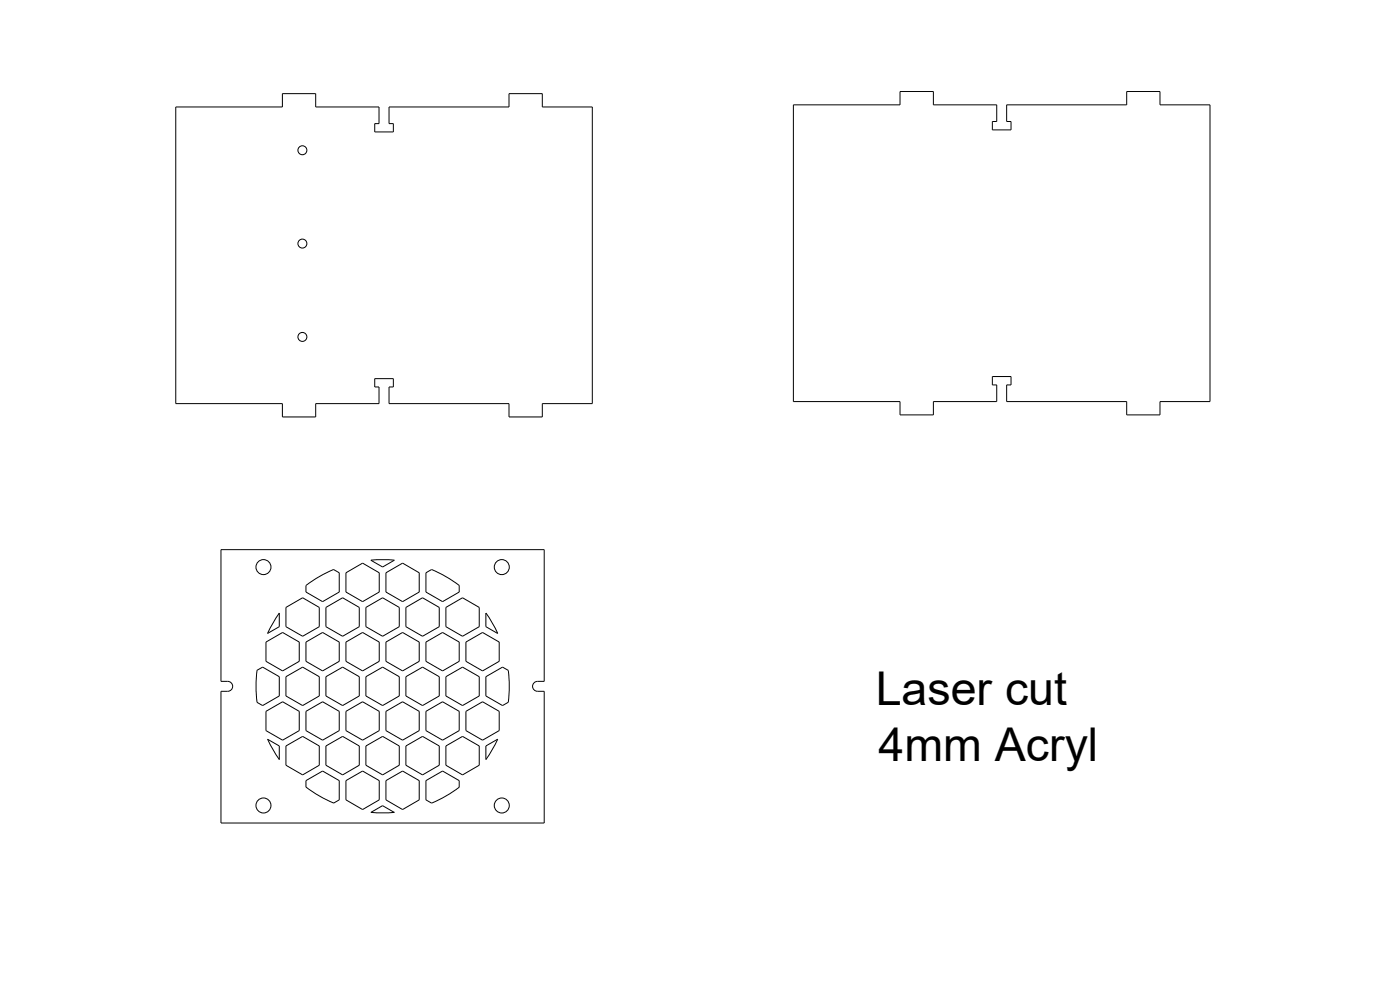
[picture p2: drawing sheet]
<svg xmlns="http://www.w3.org/2000/svg" width="420mm" height="297mm" viewBox="0 0 420 297" stroke-linecap="round" stroke-linejoin="round" font-family="sans-serif">
<defs><g id="words">
<g font-size="14">
<text x="262.8" y="211.7">Laser cut</text>
<text x="263.7" y="228.3">4mm Acryl</text>
</g>
</g></defs>
<!-- layer: Visible -->
<g fill="none" stroke="#000" stroke-width=".3">
<path d="M52.7 32.1h32.1v-4h9.9v4h19v5h-1.2v2.5h5.5v-2.5h-1.2v-5h36v-4h10v4h15v89h-15v4h-10v-4h-36v-5h1.2v-2.5h-5.5v2.5h1.2v5h-19v4h-9.9v-4h-32.1zM238.1 31.5h32v-4h10v4h19v5h-1.3v2.5h5.6v-2.5h-1.3v-5h36v-4h10v4h15v89h-15v4h-10v-4h-36v-5h1.3v-2.5h-5.6v2.5h1.3v5h-19v4h-10v-4h-32zM66.3 164.9h97v39.5h-2a1.49 1.49 0 0 0-1.5 1.5 1.49 1.49 0 0 0 1.5 1.5h2v39.5h-97v-39.5h2a1.49 1.49 0 0 0 1.5-1.5 1.49 1.49 0 0 0-1.5-1.5h-2zM100.1 170.9l-4.3 2.1-4 2.7v1.9l5 2.9 5-2.9v-5.7l-1.7-1M103.8 171.9l5-2.9 5 2.9v5.7l-5 2.9-5-2.9zM111.3 168.1l3.5 2 3.5-2M115.8 171.9l5-2.9 5 2.9v5.7l-5 2.9-5-2.9zM118.4 168.1l-3.6-.2-3.5 .2M129.5 170.9l4.3 2.1 4 2.7v1.9l-5 2.9-5-2.9v-5.7l1.7-1M79.8 192.6l5-2.8 5 2.8v5.8l-5 2.9-5-2.9zM83.8 183.9l-1.9 3-1.6 3.1 3.5-2v-4.1M85.8 182.3l5-2.9 5 2.9v5.7l-5 2.9-5-2.9z"/>
<path d="M91.8 192.6l5-2.8 5 2.8v5.8l-5 2.9-5-2.9zM97.8 182.3l5-2.9 5 2.9v5.7l-5 2.9-5-2.9zM103.8 192.6l5-2.8 5 2.8v5.8l-5 2.9-5-2.9zM109.8 182.3l5-2.9 5 2.9v5.7l-5 2.9-5-2.9zM115.8 192.6l5-2.8 5 2.8v5.8l-5 2.9-5-2.9zM121.8 182.3l5-2.9 5 2.9v5.7l-5 2.9-5-2.9zM127.8 192.6l5-2.8 5 2.8v5.8l-5 2.9-5-2.9zM133.8 182.3l5-2.9 5 2.9v5.7l-5 2.9-5-2.9zM139.8 192.6l5-2.8 5 2.8v5.8l-5 2.9-5-2.9zM145.8 183.9l2 3 1.6 3.1-3.6-2v-4.1M77.1 201.1l1.7-.9 5 2.8v5.8l-5 2.9-1.7-1M77.1 201.1l-.3 4.8 .3 4.8"/>
<path d="M79.8 213.4l5-2.8 5 2.8v5.8l-5 2.9-5-2.9zM85.8 203l5-2.8 5 2.8v5.8l-5 2.9-5-2.9zM91.8 213.4l5-2.8 5 2.8v5.8l-5 2.9-5-2.9zM97.8 203l5-2.8 5 2.8v5.8l-5 2.9-5-2.9zM103.8 213.4l5-2.8 5 2.8v5.8l-5 2.9-5-2.9zM109.8 203l5-2.8 5 2.8v5.8l-5 2.9-5-2.9zM115.8 213.4l5-2.8 5 2.8v5.8l-5 2.9-5-2.9zM121.8 203l5-2.8 5 2.8v5.8l-5 2.9-5-2.9zM127.8 213.4l5-2.8 5 2.8v5.8l-5 2.9-5-2.9zM133.8 203l5-2.8 5 2.8v5.8l-5 2.9-5-2.9zM139.8 213.4l5-2.8 5 2.8v5.8l-5 2.9-5-2.9zM145.8 203l5-2.8 1.7 .9 .3 4.8-.3 4.8-1.7 1-5-2.9z"/>
<path d="M80.3 221.8l3.5 2v4.1l-1.9-3zM85.8 223.8l5-2.9 5 2.9v5.8l-5 2.9-5-2.9zM97.8 223.8l5-2.9 5 2.9v5.8l-5 2.9-5-2.9zM103.8 234.2l5-2.9 5 2.9v5.8l-5 2.9-5-2.9zM109.8 223.8l5-2.9 5 2.9v5.8l-5 2.9-5-2.9zM115.8 234.2l5-2.9 5 2.9v5.8l-5 2.9-5-2.9zM121.8 223.8l5-2.9 5 2.9v5.8l-5 2.9-5-2.9zM133.8 223.8l5-2.9 5 2.9v5.8l-5 2.9-5-2.9zM145.8 227.9l2-3 1.6-3.1-3.6 2v4.1M100.1 241l-4.3-2.2-4-2.6v-2l5-2.9 5 2.9v5.8l-1.7 1M111.3 243.8l3.5-2.1 3.5 2.1M118.4 243.7l-3.6 .2-3.5-.2"/>
<path d="M129.5 241l-1.7-1v-5.8l5-2.9 5 2.9v2l-4 2.6-4.3 2.2"/>
<circle cx="90.8" cy="45.1" r="1.34"/>
<circle cx="90.8" cy="73.1" r="1.34"/>
<circle cx="90.8" cy="101.1" r="1.34"/>
<circle cx="79.1" cy="170.2" r="2.25"/>
<circle cx="150.6" cy="170.2" r="2.25"/>
<circle cx="79.1" cy="241.7" r="2.25"/>
<circle cx="150.6" cy="241.7" r="2.25"/>
</g>
<use href="#words"/>
</svg>
